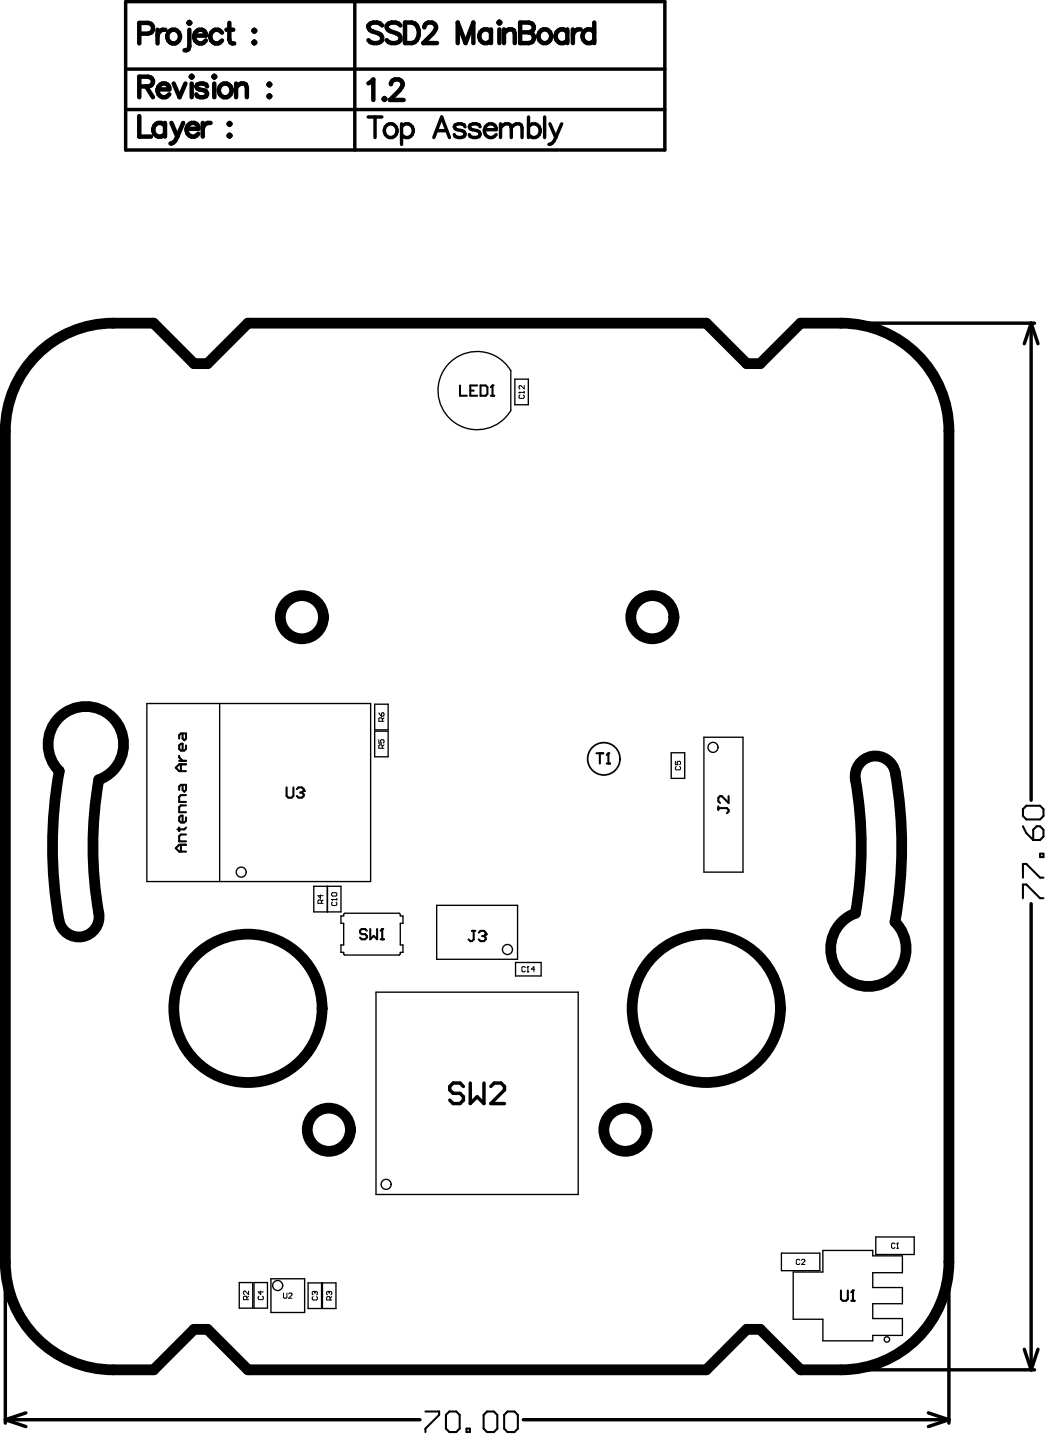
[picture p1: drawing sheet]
<svg xmlns="http://www.w3.org/2000/svg" width="259mm" height="355mm" viewBox="0 0 259 355" stroke-linecap="round" stroke-linejoin="round" font-family="sans-serif">
<g fill="none" stroke="#000" stroke-width=".85">
<path d="M31 .4h133v36.6h-133zM31 17.1h133M87.5 .4v36.6M31 27h133M90.8 28.9h3.4M92.5 28.9v5.1M99.1 31.3a1.68 1.68 0 0 1 2.9 .4 1.68 1.68 0 0 1-2 2.3l-.9-.8M99.1 30.6v5M107 34l2-5.1 1.9 5.1M107.8 32.3h2.4M114.7 31.3l-.2-.5-.7-.2-1.5 .2-.2 .5 .2 .5 .5 .2 1.7 .5 .2 .5-.2 .7-1.4 .3-.8-.3-.2-.5M118.5 31.3l-.3-.5-.7-.2-1.5 .2-.2 .5 .2 .5 2.2 .7 .3 .7-.3 .5-.7 .3-1.5-.3-.2-.5"/>
<path d="M119.5 32a1.6 1.6 0 0 0 1 1.8 1.6 1.6 0 0 0 1.9-.6M119.8 31.3a1.4 1.4 0 0 1 1.6-.7 1.4 1.4 0 0 1 1 1.4h-2.9zM123.5 31.5l1.2-.9h.7l.5 .2 .3 .7M123.5 30.6v3.4M126.2 31.5l1.2-.9h.7l.5 .2 .2 .7v2.5M126.2 31.5v2.5M130.4 31.3a1.68 1.68 0 0 1 2.9 .4 1.68 1.68 0 0 1-1.9 2.3l-1-.8M130.4 28.9v5.1M134.4 28.9v5.1M135.7 30.6l1.4 3.4M137.1 34a1.95 1.95 0 0 1-1.7 1.6M138.6 30.6l-1.5 3.4"/>
<path d="M209.7 79.8h45.6M254.4 79.8l1.7 5.1M254.4 79.8l-1.7 5.1M254.4 79.8v117.8M254.4 223.1v115.1M114.3 268.2l-.8-.8h-1.7l-.8 .8v.9l.8 .8h1.7l.8 .9v.8l-.8 .9h-1.7l-.8-.9M116 267.4v5.1l1.7-1.7 1.7 1.7v-5.1M121.1 268.2l.8-.8h1.7l.9 .8v.9l-3.4 3.4h3.4M1.3 313.7v37.7M234.1 313.7v37.7M209.7 338.2h45.6M252.7 333.1l1.7 5.1"/>
<path d="M256.1 333.1l-1.7 5.1M1.3 350.5l5.1 1.7M1.3 350.5h102.3M6.4 348.8l-5.1 1.7M129.1 350.5h105M229.1 348.8l5 1.7M234.1 350.5l-5 1.7"/>
<circle cx="96.4" cy="32.2" r="1.68"/>
</g>
<g fill="none" stroke="#000" stroke-width=".51">
<path d="M113.5 95.2v2.5h1.7M116 96.4h.9M117.7 95.2h-1.7v2.5h1.7M118.6 95.2h1.2l.5 .4v1.7l-.5 .4h-1.2zM121.1 97.7h.8M121.1 95.6l.4-.4v2.5M44.2 186.6v.4l.9 .9M44.2 187.9h1.7M44.6 188.7v1.7M45.1 181.1v1.3l.4 .4 .4-.4v-1.3h-1.3l-.4 .4v.9M45.1 193.8v1.2l.4 .5 .4-.5v-1.2h-1.3l-.4 .4v.8M45.9 184v.9l-.4 .4h-.9l-.4-.4v-.9l.4-.4h.5v1.7"/>
<path d="M45.9 196.3h-1.3l-.4 .4v1.3h1.7M45.9 198.8h-1.3l-.4 .5v1.2h1.7M45.9 188.7h-1.7l-.8 .8 .8 .9h1.7M70.7 194.4v2.1l.4 .4h.9l.4-.4v-2.1M73.2 194.8l.5-.4h.8l.4 .4v.5l-.4 .4M74.1 195.7h.4M74.5 195.7l.4 .4v.4l-.4 .4h-.8l-.5-.4M147.2 186h1.7M148 186v2.5M149.7 188.5h.8M149.7 186.4l.4-.4v2.5M177.2 199.1v.8"/>
<path d="M177.2 199.5h2.2l.4 .4v.5l-.4 .4M179.8 196.6v1.6l-1.7-1.6h-.4l-.5 .4v.8l.5 .4M253.2 198.9h3.4l.9 .9v1.7l-.9 .8h-3.4l-.8-.8v-1.7zM44.2 204.3v.9M44.6 208.6v1.7M45.9 208.6h-1.7l-.8 .8 .8 .9h1.7M45.9 206h-1.3l-.4 .5v1.2h1.7M45.9 201.8v.9l-.4 .4h-.9l-.4-.4v-.9l.4-.4h.5v1.7M45.9 204.3l-.4 .5h-1.7M252.4 216.7v-3.4h.8l3.4 3.4h.9M252.4 204l.8 1.7 1.7 1.7M255.8 204h.8l.9 .9v1.6l-.9 .9h-1.7v-2.5z"/>
<path d="M256.6 210.8h.9v.8h-.9zM90.5 229.8l-.4-.4h-.9l-.4 .4v.4l.4 .4h.9l.4 .5v.4l-.4 .4h-.9l-.4-.4M91.4 229.4v2.5l.8-.8 .8 .8v-2.5M93.9 231.9h.8M93.9 229.8l.4-.4v2.5M116.5 229.8h.8M116.9 229.8v2.1l-.4 .5h-.5l-.4-.5M118.1 230.3l.5-.5h.8l.4 .5v.4l-.4 .4M119 231.1h.4M119.4 231.1l.4 .4v.4l-.4 .5h-.8l-.5-.5M252.4 221.8v-3.4h.8l3.4 3.4h.9M207.5 318.6v2.1l.4 .5h.9l.4-.5v-2.1"/>
<path d="M210 319l.5-.4v2.6M210 321.2h.9M105 348.5h3.4v.8l-3.4 3.4v.9M110.9 348.5h1.7l.8 .8v3.4l-.8 .9h-1.7l-.9-.9v-3.4zM115.1 352.7h.9v.9h-.9zM120.2 348.5h1.7l.8 .8v3.4l-.8 .9h-1.7l-.9-.9v-3.4zM125.2 348.5h1.7l.9 .8v3.4l-.9 .9h-1.7l-.8-.9v-3.4z"/>
</g>
<g fill="none" stroke="#000" stroke-width=".33">
<path d="M126 91.5v9.9M126 91.5a9.6 9.6 0 0 0-14.5-2.4 9.6 9.6 0 0 0 0 14.7 9.6 9.6 0 0 0 14.5-2.5M127 93.6h3.4v6.3h-3.4zM36.2 173.7h55.2v44h-55.2zM54.2 173.7v44M92.4 173.9h3.4v6.3h-3.4zM92.4 180.5h3.4v6.3h-3.4zM165.6 185.9h3.3v6.3h-3.3zM173.7 182h9.6v33.3h-9.6zM77.4 218.8h6.7v6.3h-6.7zM80.8 218.8v6.3M84.1 226.1h.7v-.5l.3-.1h13.5l.2 .6h.6v1.9h-.6v5.3h.6v1.8h-.6l-.1 .5-.3 .2h-13.4l-.2-.7h-.7v-1.8h.7v-5.3h-.7z"/>
<path d="M107.7 223.5h20v13.3h-20zM127.2 237.6h6.3v3.4h-6.3zM92.8 245h49.9v49.9h-49.9zM59 316.7h3.4v6.3h-3.4zM62.7 316.7h3.3v6.3h-3.3zM66.8 315.7h8.4v8.3h-8.4zM76 316.7h3.3v6.4h-3.3zM79.6 316.7h3.3v6.4h-3.3zM192.8 309.4h9.5v4.3h-9.5zM195.7 314.1h7.3v-5.4h12.3v1.4h7.4v4.1h-7.4v3.7h7.4v4h-7.4v3.6h7.4v4.2h-7.4v1.3h-12.3v-5.3h-7.3zM216.1 305.4h9.5v4.3h-9.5z"/>
<circle cx="175.9" cy="184.5" r="1.24"/>
<circle cx="59.5" cy="215.3" r="1.24"/>
<circle cx="125.2" cy="234.4" r="1.24"/>
<circle cx="95.3" cy="292.4" r="1.24"/>
<circle cx="68.5" cy="317.4" r="1.24"/>
<circle cx="218.8" cy="330.7" r=".67"/>
</g>
<g fill="#000">
<circle cx="121.5" cy="95.2" r=".25"/>
<circle cx="74.9" cy="195.3" r=".25"/>
<circle cx="150.1" cy="186" r=".25"/>
<circle cx="94.3" cy="229.4" r=".25"/>
<circle cx="119.8" cy="230.7" r=".25"/>
<circle cx="210.5" cy="318.6" r=".25"/>
</g>
<g fill="none" stroke="#000" stroke-width=".25">
<path d="M128.1 96.9h.1M128.1 96.9h1.2M128.1 96.9l.2 .2M128.3 97.5l-.2 .2v.4l.2 .3h.8l.2-.3v-.4l-.2-.2M129.3 95.2v.8l-.8-.8-.4 .2v.4l.2 .2M129.3 96.7v.4M93.5 176l.6 .8M94.3 178.1v-.7l-.2-.2h-.4l-.2 .2v.7h1.2M94.3 176l.4 .2v.4l-.2 .2h-.4v-.6zM94.7 177.2l-.4 .5M93.5 182.6v.9h.6l-.2-.4 .2-.5h.4l.2 .2v.5l-.2 .2M94.3 184.7v-.6l-.2-.2h-.4l-.2 .2v.6h1.2"/>
<path d="M94.7 183.9l-.4 .4M166.7 188v.8h.6l-.2-.4 .2-.4h.4l.2 .2v.4l-.2 .2M166.9 189.2l-.2 .2v.5l.2 .2h.8l.2-.2v-.5l-.2-.2M79.1 220.9v.9l-.6-.7h1.2M79.3 223v-.6l-.2-.2h-.4l-.2 .2v.6h1.2M79.7 222.2l-.4 .4M81.8 222.1h.1M81.8 222.1h1.3M81.8 222.1l.2 .2M82 222.7l-.2 .2v.5l.2 .2h.9l.2-.2v-.5l-.2-.2M82 220.4h.9l.2 .2v.4l-.2 .2h-.9l-.2-.2v-.4zM83.1 221.9v.4"/>
<path d="M129.6 238.9l-.2-.2h-.4l-.2 .2v.8l.2 .2h.4l.2-.2M130 239.9h.5M130.3 238.7h.1M130.3 238.7v1.2M130.3 238.7l-.3 .2M131.9 239.3h-.8l.6-.6v1.2M61.3 318.8v.8l-.8-.8h-.2l-.2 .2v.4l.2 .2M64.3 318.8v.8l-.6-.6h1.3M70 319.3v1l.2 .2h.4l.2-.2v-1M71.2 319.5l.2-.2h.5l.2 .2v.2l-.9 .8h.9M77.5 318.8h.1M77.5 318.8l-.5 .3v.4l.3 .2"/>
<path d="M77.5 318.8l.2 .3M77.7 319.1l.2-.3 .4 .3v.4l-.2 .2M77.7 319.1v.2M81 318.8h.1M81 318.8l-.4 .3v.4l.2 .2M81 318.8l.2 .3M81.2 319.1l.2-.3 .5 .3v.4l-.2 .2M81.2 319.1v.2M197.3 311.1l-.2-.2h-.4l-.2 .2v.9l.2 .2h.4l.2-.2M197.8 311.1l.2-.2h.4l.2 .2v.2l-.8 .9h.8M220.8 307.1l-.2-.2h-.4l-.2 .2v.9l.2 .2h.4l.2-.2M221.3 308.2h.4"/>
<path d="M221.5 306.9h.1M221.5 306.9v1.3M221.5 306.9l-.2 .2M60.9 320.9v-.7l-.2-.2h-.4l-.2 .2v.7h1.2M61.3 320l-.4 .5M63.9 320l-.2 .2v.5l.2 .2h.9l.2-.2v-.5l-.2-.2M77.3 320.1l-.3 .2v.5l.3 .2h.8l.2-.2v-.5l-.2-.2M81.4 321v-.7l-.2-.2h-.4l-.2 .2v.7h1.3M81.9 320.1l-.5 .4"/>
</g>
<circle cx="149" cy="187.3" r="4" fill="none" stroke="#000" stroke-width=".42"/>
<g fill="none" stroke="#000" stroke-width="1.1">
<path d="M34.4 8.3h2.1a1.33 1.33 0 0 0 1.3-1.3 1.33 1.33 0 0 0-1.3-1.3h-2.1v5M38.9 7.3v3.4M40.8 7.3a1.63 1.63 0 0 0-1.9 1.5M42 7.6a1.65 1.65 0 0 1 2.4 1.4 1.65 1.65 0 0 1-2.4 1.5 1.79 1.79 0 0 1 0-2.9zM46.5 5.7l.2-.3 .3 .3-.3 .2zM46.7 7.3v4.2l-.2 .7-1 .2M47.1 18.9l.2-.2 .2 .2-.2 .3zM47.9 8.8a1.6 1.6 0 0 0 .9 1.8 1.6 1.6 0 0 0 2-.6M48.6 7.6a1.34 1.34 0 0 1 1.5-.1 1.34 1.34 0 0 1 .7 1.3h-2.9l.2-.7zM52.9 18.7l.2 .2-.2 .3-.3-.3zM54.8 8.1a1.68 1.68 0 0 0-2.9 .4 1.68 1.68 0 0 0 1.9 2.2l1-.7M55.9 7.3h1.7"/>
<path d="M56.6 5.7v4.1l.2 .7 1 .2M62.7 7.3l.3 .3-.3 .2-.2-.2zM62.7 10.2l.3 .3-.3 .2-.2-.2zM94.3 6.3a2.22 2.22 0 0 0-3.4 0 1.29 1.29 0 0 0 1 1.4l1.4 .5a1.23 1.23 0 0 1 .9 1 1.23 1.23 0 0 1-.4 1.2 2.33 2.33 0 0 1-2.9-.5M98.8 6.3a2.22 2.22 0 0 0-3.4 0 1.3 1.3 0 0 0 1 1.4l1.4 .5a1.23 1.23 0 0 1 1 1 1.23 1.23 0 0 1-.5 1.2 2.33 2.33 0 0 1-2.9-.5M99.9 5.6h1.7a2.77 2.77 0 0 1 1.2 4.3l-.5 .5-.7 .2h-1.7zM104.7 6.8a1.26 1.26 0 0 1 1-1.2h.9a1.24 1.24 0 0 1 .7 1.9l-.4 .7-2.5 2.4h3.4M112.9 10.6v-5l2 5 1.9-5v5M121.1 8a1.68 1.68 0 0 0-2.9 .4 1.68 1.68 0 0 0 2 2.2l.9-.7M121.1 7.3v3.3M123 5.6l.2-.3 .3 .3-.3 .2zM123.2 7.3v3.3"/>
<path d="M124.4 8.2l1.2-.9h.7l.5 .2 .2 .7v2.4M124.4 7.3v3.3M128.3 5.6h2.2l.7 .2a1.17 1.17 0 0 1 0 1.9l-.7 .3a1.33 1.33 0 0 1 1.3 1.3 1.33 1.33 0 0 1-1.3 1.3h-2.2zM128.3 8h2.2M133.6 7.5a1.65 1.65 0 0 1 2.4 1.4 1.65 1.65 0 0 1-2.4 1.5 1.79 1.79 0 0 1 0-2.9zM140 8a1.68 1.68 0 0 0-2.9 .4 1.68 1.68 0 0 0 1.9 2.2l1-.7M140 7.3v3.3M141.3 7.3v3.3M143.3 7.3a1.63 1.63 0 0 0-2 1.4M146.6 8a1.68 1.68 0 0 0-2.9 .4 1.68 1.68 0 0 0 2 2.2l.9-.7M146.6 5.6v5M34.4 21.3h2.1l.8-.2a1.17 1.17 0 0 0 0-1.9l-.8-.3h-2.1v5.1"/>
<path d="M34.4 28.7v5h2.9M36.1 21.3l1.6 2.7M38.9 22.1a1.6 1.6 0 0 0 .9 1.8 1.6 1.6 0 0 0 2-.6M39.6 20.9a1.34 1.34 0 0 1 1.5-.2 1.34 1.34 0 0 1 .7 1.4h-2.9l.2-.8zM40.7 31.1a1.68 1.68 0 0 0-2.9 .4 1.68 1.68 0 0 0 1.9 2.2l1-.7M40.7 30.3v3.4M42.3 30.3l1.5 3.4M42.9 20.6l1.4 3.4 1.5-3.4M43.8 33.7a1.95 1.95 0 0 1-1.7 1.7M45.2 30.3l-1.4 3.4M46 31.8a1.6 1.6 0 0 0 1 1.8 1.6 1.6 0 0 0 1.9-.6M46.8 30.6a1.34 1.34 0 0 1 1.5-.1 1.34 1.34 0 0 1 .6 1.3h-2.9l.3-.7z"/>
<path d="M47.3 20.6v3.4M50 30.3v3.4M51.1 21.3l-.3-.4-.7-.3-1.4 .3-.3 .4 .3 .5 2.1 .8 .3 .7-.3 .5-.7 .2-1.4-.2-.3-.5M52 30.3a1.63 1.63 0 0 0-2 1.5M52.9 20.6v3.4M54.7 20.9a1.65 1.65 0 0 1 2.5 1.4 1.65 1.65 0 0 1-2.5 1.5 1.79 1.79 0 0 1 0-2.9zM56.6 30.3l.3 .3-.3 .2-.2-.2zM56.6 33.2l.3 .3-.3 .2-.2-.2zM58.3 21.6l1.2-1h.7l.5 .3 .2 .7v2.4M58.3 20.6v3.4M66.5 20.6l.2 .3-.2 .2-.3-.2zM66.5 23.5l.2 .3-.2 .2-.3-.2z"/>
<path d="M90.9 20.6l1.2-1v5.1M94.9 24.2l.2 .2-.2 .3-.3-.3zM96.5 20.8a1.26 1.26 0 0 1 .9-1.2h1a1.24 1.24 0 0 1 .7 1.9l-.5 .8-2.4 2.4h3.4"/>
</g>
<g fill="none" stroke="#000" stroke-width="2.7">
<path d="M9.8 86.9a26.5 26.5 0 0 1 18.1-7.1h10l10 10h3.3l10-10h113.1l9.9 10h3.4l10-10h9.9a26.6 26.6 0 0 1 26.6 26.6v205.2a26.6 26.6 0 0 1-26.6 26.6h-9.9l-10-10h-3.4l-9.9 10h-113.1l-10-10h-3.3l-10 10h-10a26.6 26.6 0 0 1-26.6-26.6v-205.2a26.6 26.6 0 0 1 8.5-19.5zM14.6 177.2a9.3 9.3 0 0 1 14.4 1.5 9.3 9.3 0 0 1-4.6 13.8 97.7 97.7 0 0 0 0 33.9 5 5 0 0 1-4.5 4.9 5 5 0 0 1-5.4-4.1 105 105 0 0 1 .1-36.8 9.3 9.3 0 0 1 0-13.2zM212.8 187.8a5 5 0 0 1 8.1 3 105 105 0 0 1-.1 36.8 9.3 9.3 0 0 1-.9 14.1 9.3 9.3 0 0 1-13.8-3 9.3 9.3 0 0 1 5-13.2 97.7 97.7 0 0 0-.1-33.9 5 5 0 0 1 1.8-3.8z"/>
<circle cx="74.5" cy="152.4" r="5.3"/>
<circle cx="161" cy="152.4" r="5.3"/>
<circle cx="61.2" cy="249" r="18.3"/>
<circle cx="174.3" cy="249" r="18.3"/>
<circle cx="81.1" cy="278.9" r="5.3"/>
<circle cx="154.3" cy="278.9" r="5.3"/>
</g>
</svg>
